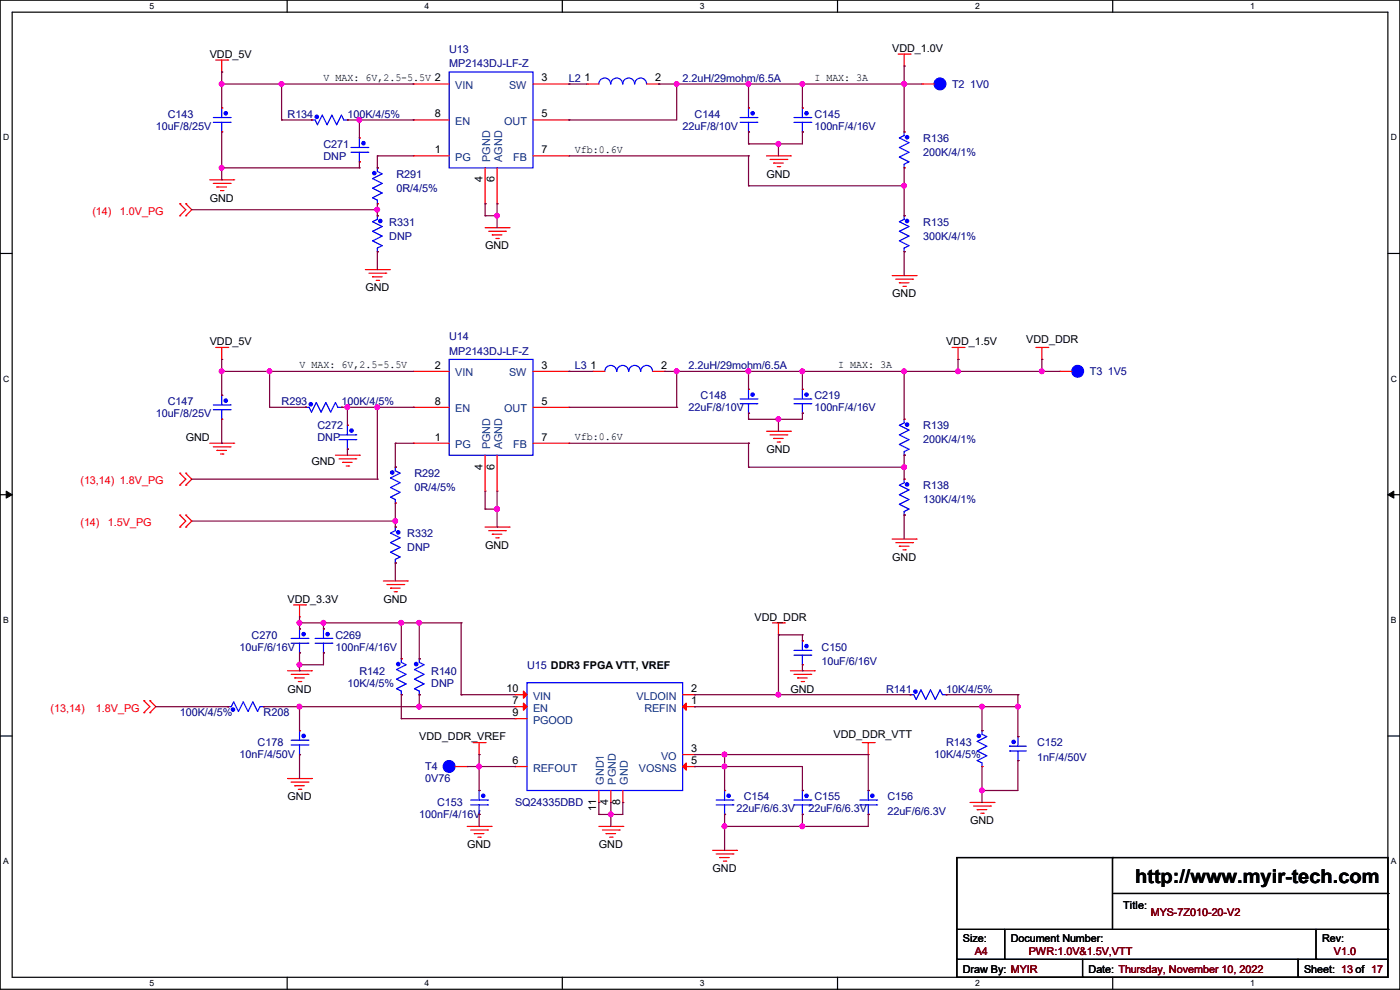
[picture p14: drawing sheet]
<svg xmlns="http://www.w3.org/2000/svg" width="297mm" height="210mm" viewBox="0 0 297 210" stroke-linecap="round" stroke-linejoin="round" font-family="sans-serif">
<defs><g id="words">
<text font-size="4.1" x="240.8" y="187.2">http://www.myir-tech.com</text>
<g font-size="2.3" fill="#000080">
<text x="95.3" y="11.3">U13</text>
<text x="95.3" y="14.3">MP2143DJ-LF-Z</text>
<text x="120.7" y="17.4">L2</text>
<text x="144.8" y="17.4">2.2uH/29mohm/6.5A</text>
<text x="202" y="18.6">T2</text>
<text x="205.8" y="18.6">1V0</text>
<text x="33.1" y="27.5">10uF/8/25V</text>
<text x="35.6" y="25">C143</text>
<text x="61" y="25">R134</text>
<text x="73.7" y="25">100K/4/5%</text>
<text x="144.8" y="27.5">22uF/8/10V</text>
<text x="147.4" y="25">C144</text>
<text x="172.8" y="25">C145</text>
<text x="172.8" y="27.5">100nF/4/16V</text>
<text x="68.6" y="31.3">C271</text>
<text x="68.6" y="33.9">DNP</text>
<text x="195.9" y="30.1">R136</text>
<text x="195.9" y="33.1">200K/4/1%</text>
<text x="84.1" y="37.7">R291</text>
<text x="84.1" y="40.7">0R/4/5%</text>
<text x="82.6" y="47.8">R331</text>
<text x="195.9" y="47.8">R135</text>
<text x="82.6" y="50.9">DNP</text>
<text x="195.9" y="50.9">300K/4/1%</text>
<text x="95.3" y="72.2">U14</text>
<text x="95.3" y="75.3">MP2143DJ-LF-Z</text>
<text x="122" y="78.3">L3</text>
<text x="146.1" y="78.3">2.2uH/29mohm/6.5A</text>
<text x="231.2" y="79.6">T3</text>
<text x="235" y="79.6">1V5</text>
<text x="33.1" y="88.5">10uF/8/25V</text>
<text x="35.6" y="85.9">C147</text>
<text x="59.7" y="85.9">R293</text>
<text x="72.4" y="85.9">100K/4/5%</text>
<text x="146.1" y="87.2">22uF/8/10V</text>
<text x="148.6" y="84.7">C148</text>
<text x="172.8" y="84.7">C219</text>
<text x="172.8" y="87.2">100nF/4/16V</text>
<text x="67.4" y="91">C272</text>
<text x="67.4" y="93.6">DNP</text>
<text x="195.9" y="91">R139</text>
<text x="195.9" y="94.1">200K/4/1%</text>
<text x="87.9" y="101.2">R292</text>
<text x="87.9" y="104.2">0R/4/5%</text>
<text x="195.9" y="103.7">R138</text>
<text x="195.9" y="106.8">130K/4/1%</text>
<text x="86.4" y="113.9">R332</text>
<text x="86.4" y="116.9">DNP</text>
<text x="53.4" y="135.5">C270</text>
<text x="71.2" y="135.5">C269</text>
<text x="50.8" y="138">10uF/6/16V</text>
<text x="71.2" y="138">100nF/4/16V</text>
<text x="76.2" y="143.1">R142</text>
<text x="91.5" y="143.1">R140</text>
<text x="111.8" y="141.8">U15 DDR3 FPGA VTT, VREF</text>
<text x="174.3" y="138">C150</text>
<text x="174.3" y="141.1">10uF/6/16V</text>
<text x="73.7" y="145.6">10K/4/5%</text>
<text x="91.5" y="145.6">DNP</text>
<text x="188" y="146.9">R141</text>
<text x="200.7" y="146.9">10K/4/5%</text>
<text x="38.1" y="152">100K/4/5%</text>
<text x="55.9" y="152">R208</text>
<text x="50.8" y="160.9">10nF/4/50V</text>
<text x="54.7" y="158.3">C178</text>
<text x="198.2" y="160.9">10K/4/5%</text>
<text x="200.7" y="158.3">R143</text>
<text x="220" y="158.3">C152</text>
<text x="220" y="161.4">1nF/4/50V</text>
<text x="90.2" y="163.4">T4</text>
<text x="90.2" y="165.9">0V76</text>
<text x="88.9" y="173.6">100nF/4/16V</text>
<text x="92.8" y="171">C153</text>
<text x="109.3" y="171">SQ24335DBD</text>
<text x="156.3" y="172.3">22uF/6/6.3V</text>
<text x="157.8" y="169.8">C154</text>
<text x="171.5" y="172.3">22uF/6/6.3V</text>
<text x="172.8" y="169.8">C155</text>
<text x="188.3" y="169.8">C156</text>
<text x="188.3" y="172.8">22uF/6/6.3V</text>
</g>
<g font-size="2.3">
<text x="189.3" y="11">VDD_1.0V</text>
<text x="44.5" y="12.3">VDD_5V</text>
<text x="68.6" y="17.1">V MAX: 6V,2.5-5.5V 2</text>
<text x="114.9" y="17.3">3</text>
<text x="124" y="17.3">1</text>
<text x="139" y="17.3">2</text>
<text x="172.8" y="17.1">I MAX: 3A</text>
<text x="92.2" y="24.9">8</text>
<text x="114.9" y="24.9">5</text>
<text x="92.2" y="32.5">1</text>
<text x="114.9" y="32.5">7</text>
<text x="122" y="32.4">Vfb:0.6V</text>
<text x="102.4" y="38.7" transform="rotate(-90 102.4 38.7)">4</text>
<text x="104.9" y="38.7" transform="rotate(-90 104.9 38.7)">6</text>
<text x="162.6" y="37.7">GND</text>
<text x="44.5" y="42.8">GND</text>
<text x="102.9" y="52.9">GND</text>
<text x="77.5" y="61.8">GND</text>
<text x="189.3" y="63.1">GND</text>
<text x="44.5" y="73.2">VDD_5V</text>
<text x="200.7" y="73.2">VDD_1.5V</text>
<text x="217.7" y="72.7">VDD_DDR</text>
<text x="63.5" y="78.1">V MAX: 6V,2.5-5.5V</text>
<text x="92.2" y="78.2">2</text>
<text x="114.9" y="78.2">3</text>
<text x="125.3" y="78.2">1</text>
<text x="140.3" y="78.2">2</text>
<text x="177.8" y="78.1">I MAX: 3A</text>
<text x="92.2" y="85.9">8</text>
<text x="114.9" y="85.9">5</text>
<text x="39.4" y="93.6">GND</text>
<text x="92.2" y="93.5">1</text>
<text x="114.9" y="93.5">7</text>
<text x="122" y="93.3">Vfb:0.6V</text>
<text x="66.1" y="98.6">GND</text>
<text x="102.4" y="99.6" transform="rotate(-90 102.4 99.6)">4</text>
<text x="104.9" y="99.6" transform="rotate(-90 104.9 99.6)">6</text>
<text x="162.6" y="96.1">GND</text>
<text x="102.9" y="116.4">GND</text>
<text x="189.3" y="119">GND</text>
<text x="61" y="127.8">VDD_3.3V</text>
<text x="81.3" y="127.8">GND</text>
<text x="160.1" y="131.7">VDD_DDR</text>
<text x="61" y="146.9">GND</text>
<text x="107.5" y="146.8">10</text>
<text x="108.8" y="149.4">7</text>
<text x="146.6" y="146.8">2</text>
<text x="146.6" y="149.4">1</text>
<text x="167.7" y="146.9">GND</text>
<text x="108.8" y="151.9">9</text>
<text x="88.9" y="157.1">VDD_DDR_VREF</text>
<text x="146.6" y="159.5">3</text>
<text x="176.8" y="156.5">VDD_DDR_VTT</text>
<text x="108.8" y="162.1">6</text>
<text x="146.6" y="162.1">5</text>
<text x="61" y="169.8">GND</text>
<text x="126.5" y="172" transform="rotate(-90 126.5 172)">11</text>
<text x="129" y="170.7" transform="rotate(-90 129 170.7)">4</text>
<text x="131.6" y="170.7" transform="rotate(-90 131.6 170.7)">8</text>
<text x="99.1" y="179.9">GND</text>
<text x="127" y="179.9">GND</text>
<text x="205.8" y="174.8">GND</text>
<text x="151.2" y="185">GND</text>
<text x="238.3" y="192.9">Title:</text>
<text x="204.3" y="199.7">Size:</text>
<text x="214.4" y="199.7">Document Number:</text>
<text x="280.5" y="199.7">Rev:</text>
<text x="204.3" y="206.3">Draw By: MYIR</text>
<text x="230.9" y="206.3">Date: Thursday, November 10, 2022</text>
<text x="276.6" y="206.3">Sheet: 13 of 17</text>
</g>
<g font-size="2.3" fill="#004080">
<text x="96.6" y="18.9">VIN</text>
<text x="108" y="18.9">SW</text>
<text x="96.6" y="26.5">EN</text>
<text x="107" y="26.5">OUT</text>
<text x="96.6" y="34.1">PG</text>
<text x="104" y="34.3" transform="rotate(-90 104 34.3)">PGND</text>
<text x="106.5" y="34.3" transform="rotate(-90 106.5 34.3)">AGND</text>
<text x="108.9" y="34.1">FB</text>
<text x="96.6" y="79.8">VIN</text>
<text x="108" y="79.8">SW</text>
<text x="96.6" y="87.5">EN</text>
<text x="107" y="87.5">OUT</text>
<text x="96.6" y="95.1">PG</text>
<text x="104" y="95.3" transform="rotate(-90 104 95.3)">PGND</text>
<text x="106.5" y="95.3" transform="rotate(-90 106.5 95.3)">AGND</text>
<text x="108.9" y="95.1">FB</text>
<text x="113.1" y="148.4">VIN</text>
<text x="135" y="148.4">VLDOIN</text>
<text x="113.1" y="151">EN</text>
<text x="113.1" y="153.5">PGOOD</text>
<text x="136.7" y="151">REFIN</text>
<text x="140.3" y="161.1">VO</text>
<text x="113.1" y="163.7">REFOUT</text>
<text x="128.1" y="166.4" transform="rotate(-90 128.1 166.4)">GND1</text>
<text x="130.6" y="166.4" transform="rotate(-90 130.6 166.4)">PGND</text>
<text x="133.2" y="166.4" transform="rotate(-90 133.2 166.4)">GND</text>
<text x="135.6" y="163.7">VOSNS</text>
</g>
<g font-size="2.3" fill="#f00">
<text x="19.6" y="45.6">(14)</text>
<text x="25.4" y="45.6">1.0V_PG</text>
<text x="17.1" y="102.7">(13,14) 1.8V_PG</text>
<text x="17.1" y="111.6">(14)</text>
<text x="22.9" y="111.6">1.5V_PG</text>
<text x="10.7" y="151">(13,14)</text>
<text x="20.4" y="151">1.8V_PG</text>
</g>
<g font-size="2.3" fill="#800000">
<text x="244.1" y="194.4">MYS-7Z010-20-V2</text>
<text x="206.8" y="202.5">A4</text>
<text x="218.2" y="202.5">PWR:1.0V&amp;1.5V,VTT</text>
<text x="283" y="202.5">V1.0</text>
</g>
<g font-size="1.8">
<text x="31.7" y="1.9">5</text>
<text x="90.1" y="1.9">4</text>
<text x="148.5" y="1.9">3</text>
<text x="206.8" y="1.9">2</text>
<text x="265.2" y="1.9">1</text>
<text x=".7" y="29.8">D</text>
<text x="295.1" y="29.8">D</text>
<text x=".7" y="80.9">C</text>
<text x="295.1" y="80.9">C</text>
<text x=".7" y="132.1">B</text>
<text x="295.1" y="132.1">B</text>
<text x=".7" y="183.3">A</text>
<text x="295.1" y="183.3">A</text>
<text x="31.7" y="209.2">5</text>
<text x="90.1" y="209.2">4</text>
<text x="148.5" y="209.2">3</text>
<text x="206.8" y="209.2">2</text>
<text x="265.2" y="209.2">1</text>
</g>
</g></defs>
<g fill="none" stroke="#000" stroke-width=".25">
<path d="M0 0h297v209.8h-297zM2.6 2.6h291.8v204.7h-291.8zM60.9 0v2.6M119.3 0v2.6M177.7 0v2.6M236.1 0v2.6M0 53.8h2.6M294.4 53.8h2.6M0 104.9h2.6M294.4 104.9h2.6M0 156.1h2.6M294.4 156.1h2.6"/>
<path d="M203 181.9h91.4v25.4h-91.4zM203 197.1h91.4M213.1 197.1v6.4M236 181.9h.1M236 181.9v15.2M236 189.5h58.4M279.2 197.1v6.4M294.4 197.1h.1M294.4 189.5h.1M60.9 207.3v2.5M119.3 207.3v2.5M177.7 207.3v2.5"/>
<path d="M203 203.5h.1M203 203.5h91.4M213.1 203.5h.1M229.7 207.3h.1M229.7 203.5v3.8M236.1 207.3v2.5M275.4 207.3h.1M275.4 203.5v3.8M279.2 203.5h.1"/>
</g>
<path d="M1.3 104.2l1.3 .7-1.3 .8zM294.4 104.9l1.3-.7v1.5z" fill="#000"/>
<path d="M1.3 104.2l1.3 .7-1.3 .8zM294.4 104.9l1.3-.7v1.5z" fill="none" stroke="#000" stroke-width=".21"/>
<g fill="none" stroke="#f00" stroke-width=".25">
<path d="M45.8 12.7h2.5M47 15.3h.1M47 12.7v2.6M48.3 12.7h.1M190.5 11.5h2.6M191.8 14h.1M191.8 11.5v2.5M193.1 11.5h.1M44.5 38.1h5.1M45.3 38.9h3.5M46 39.7h.1M46 39.7h2"/>
<path d="M48.8 38.9h.1M49.6 38.1h.1M162.6 33.1h5.1M163.4 33.8h3.5M164.1 34.6h.1M164.1 34.6h2.1M164.9 35.3h.5M165.4 35.3h.1M166.9 33.8h.1M167.7 33.1h.1M38.1 45.8h.1M38.1 43.2h.1"/>
<path d="M38.1 43.2l1.3 1.3-1.3 1.3M39.4 43.2h.1M39.4 45.8h.1M39.4 43.2l1.3 1.3-1.3 1.3M46.8 40.4h.5M47.3 40.4h.1M77.5 57.2h5.1M78.3 58h3.5M79 58.7h.1M79 58.7h2.1M79.8 59.5h.5M80.3 59.5h.1"/>
<path d="M81.8 58h.1M82.6 57.2h.1M102.9 48.3h5.1M103.7 49.1h3.5M104.4 49.8h.1M104.4 49.8h2.1M105.2 50.6h.5M105.7 50.6h.1M107.2 49.1h.1M108 48.3h.1M189.3 58.5h5.1M190 59.2h3.6"/>
<path d="M190.8 60h.1M190.8 60h2M193.6 59.2h.1M194.4 58.5h.1M45.8 73.7h2.5M47 76.2h.1M47 73.7v2.5M48.3 73.7h.1M191.6 60.7h.5M192.1 60.7h.1M202 73.7h2.5M203.2 76.2h.1"/>
<path d="M203.2 73.7v2.5M204.5 73.7h.1M219.8 73.7h2.5M221 76.2h.1M221 73.7v2.5M222.3 73.7h.1M44.5 94h5.1M45.3 94.8h3.5M46 95.5h.1M46 95.5h2M46.8 96.3h.5M47.3 96.3h.1"/>
<path d="M48.8 94.8h.1M49.6 94h.1M71.2 96.6h5M71.9 97.3h3.6M72.7 98.1h.1M72.7 98.1h2M73.4 98.8h.6M74 98.8h.1M75.5 97.3h.1M76.2 96.6h.1M162.6 91.5h5.1M163.4 92.2h3.5"/>
<path d="M164.1 93h.1M164.1 93h2.1M164.9 93.8h.5M165.4 93.8h.1M166.9 92.2h.1M167.7 91.5h.1M38.1 102.9h.1M38.1 100.4h.1M38.1 111.8h.1M38.1 109.3h.1M38.1 100.4l1.3 1.2-1.3 1.3M38.1 109.3l1.3 1.2-1.3 1.3"/>
<path d="M39.4 100.4h.1M39.4 102.9h.1M39.4 109.3h.1M39.4 111.8h.1M39.4 100.4l1.3 1.2-1.3 1.3M39.4 109.3l1.3 1.2-1.3 1.3M102.9 111.8h5.1M103.7 112.6h3.5M104.4 113.3h.1M104.4 113.3h2.1M105.2 114.1h.5M105.7 114.1h.1"/>
<path d="M107.2 112.6h.1M108 111.8h.1M189.3 114.3h5.1M190 115.1h3.6M190.8 115.9h.1M190.8 115.9h2M191.6 116.6h.5M192.1 116.6h.1M193.6 115.1h.1M194.4 114.3h.1M62.3 128.3h2.5M63.5 130.9h.1"/>
<path d="M63.5 128.3v2.6M64.8 128.3h.1M81.3 123.2h5.1M82.1 124h3.5M82.8 124.8h.1M82.8 124.8h2.1M83.6 125.5h.5M84.1 125.5h.1M85.6 124h.1M86.4 123.2h.1M163.9 132.1h2.5M165.1 134.7h.1"/>
<path d="M165.1 132.1v2.6M166.4 132.1h.1M30.5 151.2h.1M30.5 148.6h.1M30.5 148.6l1.3 1.3-1.3 1.3M31.8 148.6h.1M31.8 151.2h.1M31.8 148.6l1.3 1.3-1.3 1.3M61 142.3h5.1M61.8 143h3.5M62.5 143.8h.1M62.5 143.8h2.1"/>
<path d="M63.3 144.6h.5M63.8 144.6h.1M65.3 143h.1M66.1 142.3h.1M100.4 157.5h2.5M101.6 157.5v2.6M102.9 157.5h.1M167.7 142.3h5.1M168.4 143h3.6M169.2 143.8h.1M169.2 143.8h2M170 144.6h.5"/>
<path d="M170.5 144.6h.1M172 143h.1M172.8 142.3h.1M182.9 157.5h2.6M184.2 157.5v2.6M185.5 157.5h.1M61 165.1h5.1M61.8 165.9h3.5M62.5 166.7h.1M62.5 166.7h2.1M63.3 167.4h.5M63.8 167.4h.1"/>
<path d="M65.3 165.9h.1M66.1 165.1h.1M99.1 175.3h5.1M99.9 176.1h3.5M100.6 176.8h.1M100.6 176.8h2.1M101.4 177.6h.5M101.6 160.1h.1M101.9 177.6h.1M103.4 176.1h.1M104.2 175.3h.1M127 175.3h5.1"/>
<path d="M127.8 176.1h3.6M128.6 176.8h.1M128.6 176.8h2M129.3 177.6h.5M129.8 177.6h.1M131.4 176.1h.1M132.1 175.3h.1M184.2 160.1h.1M205.8 170.2h5.1M206.5 171h3.6M207.3 171.7h.1M207.3 171.7h2"/>
<path d="M208.1 172.5h.5M208.6 172.5h.1M210.1 171h.1M210.9 170.2h.1M151.2 180.4h5.1M151.9 181.1h3.6M152.7 181.9h.1M152.7 181.9h2M153.5 182.7h.5M154 182.7h.1M155.5 181.1h.1M156.3 180.4h.1"/>
</g>
<path d="M88.9 139.7h.1M88.9 139.7v.8l1.1 .5-2.1 1 2.1 1-2.1 1.1 2.1 1-2.1 1 1 .5v.8M88.9 147.4h.1" fill="none" stroke="#00f" stroke-width=".25"/>
<circle cx="88.3" cy="140.9" r=".36" fill="#00f"/>
<g fill="none" stroke="#00f" stroke-width=".25">
<path d="M74.5 32.3h3.5M74.5 31.3h3.5M76.2 29.3h.1M76.2 34.3h.1M76.2 29.3v2M76.2 32.3v2M78 32.3h.1M78 31.3h.1"/>
<circle cx="88.3" cy="140.9" r=".36"/>
</g>
<path d="M88.9 139.7h.1M88.9 147.4h.1" fill="none" stroke="#f00" stroke-width=".25"/>
<circle cx="77.1" cy="30.4" r=".36" fill="#00f"/>
<g fill="none" stroke="#00f" stroke-width=".25">
<path d="M214.2 159.3h.1M214.2 158.3h.1M214.2 159.3h3.5M214.2 158.3h3.5M215.9 156.3h.1M215.9 156.3v2M215.9 159.3v2M215.9 161.3h.1"/>
<circle cx="77.1" cy="30.4" r=".36"/>
</g>
<path d="M76.2 29.3h.1M76.2 34.3h.1" fill="none" stroke="#f00" stroke-width=".25"/>
<circle cx="215" cy="157.4" r=".36" fill="#00f"/>
<g fill="none" stroke="#00f" stroke-width=".25">
<path d="M45.3 86.9h3.5M45.3 85.9h3.5M47 83.9h.1M47 88.9h.1M47 83.9v2M47 86.9v2M48.8 86.9h.1M48.8 85.9h.1"/>
<circle cx="215" cy="157.4" r=".36"/>
</g>
<path d="M215.9 156.3h.1M215.9 161.3h.1" fill="none" stroke="#f00" stroke-width=".25"/>
<circle cx="47.9" cy="85" r=".36" fill="#00f"/>
<g fill="none" stroke="#00f" stroke-width=".25">
<path d="M208.3 155h.1M208.3 155v.7l1 .6-2 1 2 1-2 1 2 1-2 1 1 .5v.8M208.3 162.6h.1"/>
<circle cx="47.9" cy="85" r=".36"/>
</g>
<path d="M47 83.9h.1M47 88.9h.1" fill="none" stroke="#f00" stroke-width=".25"/>
<circle cx="207.7" cy="156.1" r=".36" fill="#00f"/>
<g fill="none" stroke="#00f" stroke-width=".25">
<path d="M48.3 149.9h.1M48.3 149.9h.8l.5-1 1 2 1-2 1 2 1-2 1.1 2 .5-1h.7M55.9 149.9h.1"/>
<circle cx="207.7" cy="156.1" r=".36"/>
</g>
<path d="M208.3 155h.1M208.3 162.6h.1" fill="none" stroke="#f00" stroke-width=".25"/>
<circle cx="49.4" cy="150.5" r=".36" fill="#00f"/>
<g fill="none" stroke="#00f" stroke-width=".25">
<path d="M95.3 76.2h17.8v20.4h-17.8zM71.9 93.3h3.6M71.9 92.2h3.6M73.7 90.2h.1M73.7 95.3h.1M73.7 90.2v2M73.7 93.3v2M75.5 93.3h.1M75.5 92.2h.1"/>
<circle cx="49.4" cy="150.5" r=".36"/>
</g>
<g fill="none" stroke="#f00" stroke-width=".25">
<path d="M87.7 78.8h.1M87.7 78.8h7.6M113.1 78.8h7.6M120.7 78.8h.1M87.7 94h.1M87.7 86.4h.1M87.7 94h7.6M87.7 86.4h7.6M102.9 96.6v7.6M105.5 96.6v7.6M113.1 94h7.6M113.1 86.4h7.6"/>
<path d="M120.7 86.4h.1M120.7 94h.1M102.9 104.2h.1M105.5 104.2h.1M48.3 149.9h.1M55.9 149.9h.1"/>
</g>
<circle cx="74.6" cy="91.3" r=".36" fill="#00f"/>
<g fill="none" stroke="#00f" stroke-width=".25">
<path d="M191.8 96.6h.1M191.8 88.9h.1M191.8 88.9v.8l-1 .5 2 1-2 1 2 1.1-2 1 2 1-1 .5v.8"/>
<circle cx="74.6" cy="91.3" r=".36"/>
</g>
<path d="M73.7 90.2h.1M73.7 95.3h.1" fill="none" stroke="#f00" stroke-width=".25"/>
<circle cx="192.4" cy="90.1" r=".36" fill="#00f"/>
<g fill="none" stroke="#00f" stroke-width=".25">
<path d="M127 17.8a1.25 1.25 0 0 1 1.3-1.2 1.25 1.25 0 0 1 1.2 1.2 1.27 1.27 0 0 1 1.3-1.2 1.27 1.27 0 0 1 1.3 1.2M132.1 17.8a1.25 1.25 0 0 1 1.3-1.2 1.25 1.25 0 0 1 1.2 1.2M134.7 17.8a1.25 1.25 0 0 1 1.2-1.2 1.25 1.25 0 0 1 1.3 1.2M85.1 139.7h.1M85.1 139.7v.8l1 .5-2 1 2 1-2 1.1 2 1-2 1 1 .5v.8M85.1 147.4h.1"/>
<circle cx="192.4" cy="90.1" r=".36"/>
</g>
<path d="M124.5 17.8h.1M124.5 17.8h2.5M137.2 17.8h2.5M139.7 17.8h.1M191.8 88.9h.1M191.8 96.6h.1" fill="none" stroke="#f00" stroke-width=".25"/>
<circle cx="84.5" cy="140.9" r=".36" fill="#00f"/>
<g fill="none" stroke="#00f" stroke-width=".25">
<path d="M191.8 109.3h.1M191.8 101.6h.1M191.8 101.6v.8l-1 .5 2 1-2 1 2 1.1-2 1 2 1-1 .5v.8"/>
<circle cx="84.5" cy="140.9" r=".36"/>
</g>
<path d="M85.1 139.7h.1M85.1 147.4h.1" fill="none" stroke="#f00" stroke-width=".25"/>
<circle cx="192.4" cy="102.8" r=".36" fill="#00f"/>
<g fill="none" stroke="#00f" stroke-width=".25">
<path d="M66.1 25.4h.1M66.1 25.4h.7l.6 1.1 1-2.1 1 2.1 1-2.1 1 2.1 1-2.1 .5 1h.8M73.7 25.4h.1"/>
<circle cx="192.4" cy="102.8" r=".36"/>
</g>
<path d="M191.8 101.6h.1M191.8 109.3h.1" fill="none" stroke="#f00" stroke-width=".25"/>
<circle cx="67.2" cy="24.8" r=".36" fill="#00f"/>
<g fill="none" stroke="#00f" stroke-width=".25">
<path d="M157 85.6h3.6M157 84.6h3.6M158.8 82.6h.1M158.8 87.7h.1M158.8 82.6v2M158.8 85.6v2.1M160.6 85.6h.1M160.6 84.6h.1"/>
<circle cx="67.2" cy="24.8" r=".36"/>
</g>
<path d="M66.1 25.4h.1M73.7 25.4h.1" fill="none" stroke="#f00" stroke-width=".25"/>
<circle cx="159.7" cy="83.7" r=".36" fill="#00f"/>
<circle cx="159.7" cy="83.7" r=".36" fill="none" stroke="#00f" stroke-width=".25"/>
<path d="M158.8 82.6h.1M158.8 87.7h.1" fill="none" stroke="#f00" stroke-width=".25"/>
<circle cx="199.4" cy="17.8" r="1.25" fill="#00f"/>
<g fill="none" stroke="#00f" stroke-width=".25">
<path d="M83.9 119.4h.1M83.9 111.8h.1M83.9 111.8v.8l-1.1 .5 2.1 1-2.1 1 2.1 1-2.1 1 2.1 1.1-1 .5v.7"/>
<circle cx="199.4" cy="17.8" r="1.25"/>
</g>
<path d="M195.6 17.8h.1M195.6 17.8h2.6" fill="none" stroke="#f00" stroke-width=".25"/>
<circle cx="84.5" cy="112.9" r=".36" fill="#00f"/>
<g fill="none" stroke="#00f" stroke-width=".25">
<path d="M168.4 85.6h3.6M168.4 84.6h3.6M170.2 82.6h.1M170.2 87.7h.1M170.2 82.6v2M170.2 85.6v2.1M172 85.6h.1M172 84.6h.1"/>
<circle cx="84.5" cy="112.9" r=".36"/>
</g>
<path d="M83.9 111.8h.1M83.9 119.4h.1" fill="none" stroke="#f00" stroke-width=".25"/>
<circle cx="171.1" cy="83.7" r=".36" fill="#00f"/>
<g fill="none" stroke="#00f" stroke-width=".25">
<path d="M45.3 26h3.5M45.3 24.9h3.5M47 22.9h.1M47 28h.1M47 22.9v2M47 26v2M48.8 26h.1M48.8 24.9h.1"/>
<circle cx="171.1" cy="83.7" r=".36"/>
</g>
<path d="M170.2 82.6h.1M170.2 87.7h.1" fill="none" stroke="#f00" stroke-width=".25"/>
<circle cx="47.9" cy="24" r=".36" fill="#00f"/>
<g fill="none" stroke="#00f" stroke-width=".25">
<path d="M61.8 158h3.5M61.8 157h3.5M63.5 155h.1M63.5 155v2M63.5 158v2.1M65.3 158h.1M65.3 157h.1M63.5 160.1h.1"/>
<circle cx="47.9" cy="24" r=".36"/>
</g>
<path d="M47 22.9h.1M47 28h.1" fill="none" stroke="#f00" stroke-width=".25"/>
<circle cx="64.4" cy="156.1" r=".36" fill="#00f"/>
<g fill="none" stroke="#00f" stroke-width=".25">
<path d="M83.9 99.1h.1M83.9 99.1v.8l1 .5-2.1 1 2.1 1-2.1 1 2.1 1-2.1 1.1 1.1 .5v.7M83.9 106.7h.1"/>
<circle cx="64.4" cy="156.1" r=".36"/>
</g>
<path d="M63.5 155h.1M63.5 160.1h.1" fill="none" stroke="#f00" stroke-width=".25"/>
<circle cx="83.2" cy="100.2" r=".36" fill="#00f"/>
<g fill="none" stroke="#00f" stroke-width=".25">
<path d="M193.1 147.4h.1M193.1 147.4h.7l.6 1 1-2.1 1 2.1 1-2.1 1 2.1 1-2.1 .5 1.1h.8M200.7 147.4h.1"/>
<circle cx="83.2" cy="100.2" r=".36"/>
</g>
<path d="M83.9 99.1h.1M83.9 106.7h.1" fill="none" stroke="#f00" stroke-width=".25"/>
<circle cx="194.2" cy="146.7" r=".36" fill="#00f"/>
<g fill="none" stroke="#00f" stroke-width=".25">
<path d="M64.8 86.4h.1M64.8 86.4h.8l.5 1 1-2 1 2 1-2 1 2 1.1-2 .5 1h.7M72.4 86.4h.1"/>
<circle cx="194.2" cy="146.7" r=".36"/>
</g>
<path d="M193.1 147.4h.1M200.7 147.4h.1" fill="none" stroke="#f00" stroke-width=".25"/>
<circle cx="65.9" cy="85.7" r=".36" fill="#00f"/>
<circle cx="65.9" cy="85.7" r=".36" fill="none" stroke="#00f" stroke-width=".25"/>
<path d="M64.8 86.4h.1M72.4 86.4h.1" fill="none" stroke="#f00" stroke-width=".25"/>
<circle cx="95.3" cy="162.6" r="1.25" fill="#00f"/>
<g fill="none" stroke="#00f" stroke-width=".25">
<path d="M191.8 35.6h.1M191.8 28h.1M191.8 28v.7l-1 .6 2 1-2 1 2 1-2 1 2 1-1 .5v.8"/>
<circle cx="95.3" cy="162.6" r="1.25"/>
</g>
<path d="M96.6 162.6h2.5M99.1 162.6h.1" fill="none" stroke="#f00" stroke-width=".25"/>
<circle cx="192.4" cy="29.1" r=".36" fill="#00f"/>
<g fill="none" stroke="#00f" stroke-width=".25">
<path d="M182.4 170.7h3.6M182.4 169.7h3.6M184.2 167.7h.1M184.2 172.8h.1M184.2 167.7v2M184.2 170.7v2.1M186 170.7h.1M186 169.7h.1"/>
<circle cx="192.4" cy="29.1" r=".36"/>
</g>
<path d="M191.8 28h.1M191.8 35.6h.1" fill="none" stroke="#f00" stroke-width=".25"/>
<circle cx="185.1" cy="168.8" r=".36" fill="#00f"/>
<g fill="none" stroke="#00f" stroke-width=".25">
<path d="M80.1 53.4h.1M80.1 45.8h.1M80.1 45.8v.7l-1.1 .5 2.1 1-2.1 1.1 2.1 1-2.1 1 2.1 1-1 .5v.8"/>
<circle cx="185.1" cy="168.8" r=".36"/>
</g>
<path d="M184.2 167.7h.1M184.2 172.8h.1" fill="none" stroke="#f00" stroke-width=".25"/>
<circle cx="80.7" cy="46.9" r=".36" fill="#00f"/>
<g fill="none" stroke="#00f" stroke-width=".25">
<path d="M99.9 170.7h3.5M99.9 169.7h3.5M101.6 167.7h.1M101.6 172.8h.1M101.6 167.7v2M101.6 170.7v2.1M103.4 170.7h.1M103.4 169.7h.1"/>
<circle cx="80.7" cy="46.9" r=".36"/>
</g>
<path d="M80.1 45.8h.1M80.1 53.4h.1" fill="none" stroke="#f00" stroke-width=".25"/>
<circle cx="102.5" cy="168.8" r=".36" fill="#00f"/>
<g fill="none" stroke="#00f" stroke-width=".25">
<path d="M191.8 53.4h.1M191.8 45.8h.1M191.8 45.8v.7l-1 .5 2 1-2 1.1 2 1-2 1 2 1-1 .5v.8"/>
<circle cx="102.5" cy="168.8" r=".36"/>
</g>
<path d="M101.6 167.7h.1M101.6 172.8h.1" fill="none" stroke="#f00" stroke-width=".25"/>
<circle cx="192.4" cy="46.9" r=".36" fill="#00f"/>
<circle cx="192.4" cy="46.9" r=".36" fill="none" stroke="#00f" stroke-width=".25"/>
<path d="M191.8 45.8h.1M191.8 53.4h.1" fill="none" stroke="#f00" stroke-width=".25"/>
<circle cx="228.6" cy="78.8" r="1.25" fill="#00f"/>
<g fill="none" stroke="#00f" stroke-width=".25">
<path d="M168.4 170.7h3.6M168.4 169.7h3.6M170.2 167.7h.1M170.2 172.8h.1M170.2 167.7v2M170.2 170.7v2.1M172 170.7h.1M172 169.7h.1"/>
<circle cx="228.6" cy="78.8" r="1.25"/>
</g>
<path d="M224.8 78.8h.1M224.8 78.8h2.6" fill="none" stroke="#f00" stroke-width=".25"/>
<circle cx="171.1" cy="168.8" r=".36" fill="#00f"/>
<g fill="none" stroke="#00f" stroke-width=".25">
<path d="M66.8 136.4h3.6M66.8 135.4h3.6M68.6 133.4h.1M68.6 138.5h.1M68.6 133.4v2M68.6 136.4v2.1M70.4 136.4h.1M70.4 135.4h.1"/>
<circle cx="171.1" cy="168.8" r=".36"/>
</g>
<path d="M170.2 167.7h.1M170.2 172.8h.1" fill="none" stroke="#f00" stroke-width=".25"/>
<circle cx="69.5" cy="134.5" r=".36" fill="#00f"/>
<g fill="none" stroke="#00f" stroke-width=".25">
<path d="M168.4 26h3.6M168.4 24.9h3.6M170.2 22.9h.1M170.2 28h.1M170.2 22.9v2M170.2 26v2M172 26h.1M172 24.9h.1"/>
<circle cx="69.5" cy="134.5" r=".36"/>
</g>
<path d="M68.6 133.4h.1M68.6 138.5h.1" fill="none" stroke="#f00" stroke-width=".25"/>
<circle cx="171.1" cy="24" r=".36" fill="#00f"/>
<g fill="none" stroke="#00f" stroke-width=".25">
<path d="M80.1 35.6h.1M80.1 35.6v.8l1 .5-2.1 1 2.1 1-2.1 1 2.1 1-2.1 1.1 1.1 .5v.7M80.1 43.2h.1"/>
<circle cx="171.1" cy="24" r=".36"/>
</g>
<path d="M170.2 22.9h.1M170.2 28h.1" fill="none" stroke="#f00" stroke-width=".25"/>
<circle cx="79.4" cy="36.7" r=".36" fill="#00f"/>
<g fill="none" stroke="#00f" stroke-width=".25">
<path d="M61.8 136.4h3.5M61.8 135.4h3.5M63.5 133.4h.1M63.5 138.5h.1M63.5 133.4v2M63.5 136.4v2.1M65.3 136.4h.1M65.3 135.4h.1"/>
<circle cx="79.4" cy="36.7" r=".36"/>
</g>
<path d="M80.1 35.6h.1M80.1 43.2h.1" fill="none" stroke="#f00" stroke-width=".25"/>
<circle cx="64.4" cy="134.5" r=".36" fill="#00f"/>
<g fill="none" stroke="#00f" stroke-width=".25">
<path d="M157 26h3.6M157 24.9h3.6M158.8 22.9h.1M158.8 28h.1M158.8 22.9v2M158.8 26v2M160.6 26h.1M160.6 24.9h.1"/>
<circle cx="64.4" cy="134.5" r=".36"/>
</g>
<path d="M63.5 133.4h.1M63.5 138.5h.1" fill="none" stroke="#f00" stroke-width=".25"/>
<circle cx="159.7" cy="24" r=".36" fill="#00f"/>
<g fill="none" stroke="#00f" stroke-width=".25">
<path d="M95.3 15.3h17.8v20.3h-17.8zM128.3 78.8a1.25 1.25 0 0 1 1.3-1.3 1.25 1.25 0 0 1 1.2 1.3M130.9 78.8a1.25 1.25 0 0 1 1.2-1.3 1.25 1.25 0 0 1 1.2 1.3M133.4 78.8a1.25 1.25 0 0 1 1.2-1.3 1.25 1.25 0 0 1 1.3 1.3M135.9 78.8a1.25 1.25 0 0 1 1.3-1.3 1.25 1.25 0 0 1 1.2 1.3M168.4 139h3.6M168.4 138h3.6M170.2 135.9h.1M170.2 135.9v2.1M170.2 139v2M172 139h.1M172 138h.1"/>
<path d="M170.2 141h.1"/>
<circle cx="159.7" cy="24" r=".36"/>
</g>
<g fill="none" stroke="#f00" stroke-width=".25">
<path d="M87.7 17.8h.1M87.7 17.8h7.6M113.1 17.8h7.6M120.7 17.8h.1M87.7 33.1h.1M87.7 25.4h.1M87.7 33.1h7.6M87.7 25.4h7.6M102.9 35.6v7.6M105.5 35.6v7.6M113.1 33.1h7.6M113.1 25.4h7.6"/>
<path d="M120.7 25.4h.1M120.7 33.1h.1M158.8 22.9h.1M158.8 28h.1M102.9 43.2h.1M105.5 43.2h.1M125.8 78.8h.1M125.8 78.8h2.5M138.5 78.8h2.5M141 78.8h.1"/>
</g>
<circle cx="171.1" cy="137.1" r=".36" fill="#00f"/>
<g fill="none" stroke="#00f" stroke-width=".25">
<path d="M111.8 144.8h33v22.9h-33z"/>
<circle cx="171.1" cy="137.1" r=".36"/>
</g>
<path d="M170.2 135.9h.1M170.2 141h.1" fill="none" stroke="#f00" stroke-width=".25"/>
<path d="M111 146.6l.8 .8-.8 .7z" fill="#f00"/>
<path d="M109.3 147.4h.1M109.3 147.4h2.5M111 146.6l.8 .8-.8 .7z" fill="none" stroke="#f00" stroke-width=".25"/>
<path d="M111 149.1l.8 .8-.8 .8z" fill="#f00"/>
<g fill="none" stroke="#f00" stroke-width=".25">
<path d="M109.3 149.9h.1M109.3 152.4h.1M109.3 149.9h2.5M109.3 152.4h2.5M111 149.1l.8 .8-.8 .8zM144.8 147.4h2.6M147.4 147.4h.1M109.3 162.6h.1M109.3 162.6h2.5M129.6 170.2h.1M129.6 167.7v2.5M132.1 170.2h.1"/>
<path d="M132.1 167.7v2.5"/>
</g>
<path d="M144.8 149.9l.8-.8v1.6z" fill="#f00"/>
<path d="M144.8 149.9l.8-.8v1.6zM144.8 149.9h2.6M147.4 149.9h.1M144.8 160.1h2.6M147.4 160.1h.1" fill="none" stroke="#f00" stroke-width=".25"/>
<path d="M144.8 162.6l.8-.8v1.6z" fill="#f00"/>
<path d="M127 170.2h.1M127 167.7v2.5M144.8 162.6l.8-.8v1.6zM144.8 162.6h2.6M147.4 162.6h.1" fill="none" stroke="#f00" stroke-width=".25"/>
<path d="M151.9 170.7h3.6M151.9 169.7h3.6M153.7 167.7h.1M153.7 172.8h.1M153.7 167.7v2M153.7 170.7v2.1M155.5 170.7h.1M155.5 169.7h.1" fill="none" stroke="#00f" stroke-width=".25"/>
<circle cx="154.6" cy="168.8" r=".36" fill="#00f"/>
<circle cx="154.6" cy="168.8" r=".36" fill="none" stroke="#00f" stroke-width=".25"/>
<path d="M153.7 167.7h.1M153.7 172.8h.1" fill="none" stroke="#f00" stroke-width=".25"/>
<path d="M47 17.8h.1M47 17.8v5.1M47 17.8h12.7M59.7 17.8h.1M170.2 17.8h.1M170.2 17.8v5.1M191.8 14h.1M191.8 14v3.8M170.2 28h.1M170.2 28v2.5" fill="none" stroke="#800040" stroke-width=".25"/>
<circle cx="47" cy="17.8" r=".49" fill="#f0f"/>
<circle cx="47" cy="17.8" r=".49" fill="none" stroke="#f0f" stroke-width=".25"/>
<path d="M47 35.6h.1M47 28v7.6" fill="none" stroke="#800040" stroke-width=".25"/>
<circle cx="47" cy="35.6" r=".49" fill="#f0f"/>
<circle cx="47" cy="35.6" r=".49" fill="none" stroke="#f0f" stroke-width=".25"/>
<path d="M47 15.3h.1M47 15.3v2.5M63.5 149.9h25.4M88.9 149.9h.1" fill="none" stroke="#800040" stroke-width=".25"/>
<circle cx="63.5" cy="149.9" r=".49" fill="#f0f"/>
<circle cx="63.5" cy="149.9" r=".49" fill="none" stroke="#f0f" stroke-width=".25"/>
<circle cx="88.9" cy="149.9" r=".49" fill="#f0f"/>
<circle cx="88.9" cy="149.9" r=".49" fill="none" stroke="#f0f" stroke-width=".25"/>
<path d="M200.7 147.4h15.2M215.9 147.4h.1M215.9 147.4v2.5M101.6 160.1h.1M101.6 160.1v2.5M153.7 160.1h.1M153.7 160.1h30.5M215.9 161.3h.1M215.9 161.3v6.4" fill="none" stroke="#800040" stroke-width=".25"/>
<circle cx="215.9" cy="149.9" r=".49" fill="#f0f"/>
<circle cx="215.9" cy="149.9" r=".49" fill="none" stroke="#f0f" stroke-width=".25"/>
<path d="M63.5 132.1h.1M63.5 130.9v1.2" fill="none" stroke="#800040" stroke-width=".25"/>
<circle cx="63.5" cy="132.1" r=".49" fill="#f0f"/>
<circle cx="63.5" cy="132.1" r=".49" fill="none" stroke="#f0f" stroke-width=".25"/>
<path d="M101.6 172.8h.1M101.6 167.7h.1M101.6 172.8v2.5M109.3 162.6h.1M109.3 162.6h-7.7v5.1" fill="none" stroke="#800040" stroke-width=".25"/>
<circle cx="101.6" cy="162.6" r=".49" fill="#f0f"/>
<circle cx="101.6" cy="162.6" r=".49" fill="none" stroke="#f0f" stroke-width=".25"/>
<path d="M147.4 147.4h.1M147.4 147.4h17.7" fill="none" stroke="#800040" stroke-width=".25"/>
<circle cx="165.1" cy="147.3" r=".49" fill="#f0f"/>
<circle cx="165.1" cy="147.3" r=".49" fill="none" stroke="#f0f" stroke-width=".25"/>
<path d="M129.6 172.8h.1M129.6 170.2h.1M129.6 170.2v5.1M132.1 170.2h.1M132.1 170.2v2.6" fill="none" stroke="#800040" stroke-width=".25"/>
<circle cx="129.6" cy="172.7" r=".49" fill="#f0f"/>
<circle cx="129.6" cy="172.7" r=".49" fill="none" stroke="#f0f" stroke-width=".25"/>
<path d="M129.6 172.8h.1M129.6 172.8h2.5M147.4 160.1h.1M147.4 160.1h6.3M153.7 160.1h.1M153.7 160.1v2.5" fill="none" stroke="#800040" stroke-width=".25"/>
<circle cx="153.7" cy="160" r=".49" fill="#f0f"/>
<circle cx="153.7" cy="160" r=".49" fill="none" stroke="#f0f" stroke-width=".25"/>
<path d="M147.4 162.6h.1M147.4 162.6h6.3" fill="none" stroke="#800040" stroke-width=".25"/>
<circle cx="153.7" cy="162.6" r=".49" fill="#f0f"/>
<circle cx="153.7" cy="162.6" r=".49" fill="none" stroke="#f0f" stroke-width=".25"/>
<g fill="none" stroke="#800040" stroke-width=".25">
<path d="M165.1 134.7h.1M165.1 134.7v12.7M147.4 149.9h.1M147.4 149.9h60.9M153.7 162.6h.1M153.7 175.3h.1M153.7 162.6v5.1M153.7 175.3v5.1M170.2 167.7h.1M170.2 175.3h.1M170.2 172.8h.1M170.2 162.6v5.1"/>
<path d="M170.2 172.8v2.5M170.2 175.3h14M208.3 167.7h.1M208.3 167.7v2.5"/>
</g>
<circle cx="208.3" cy="149.9" r=".49" fill="#f0f"/>
<circle cx="208.3" cy="149.9" r=".49" fill="none" stroke="#f0f" stroke-width=".25"/>
<path d="M208.3 155h.1M208.3 149.9v5.1M215.9 156.3h.1M215.9 149.9v6.4M208.3 167.7h.1M208.3 167.7h7.6" fill="none" stroke="#800040" stroke-width=".25"/>
<circle cx="208.3" cy="167.7" r=".49" fill="#f0f"/>
<circle cx="208.3" cy="167.7" r=".49" fill="none" stroke="#f0f" stroke-width=".25"/>
<g fill="none" stroke="#800040" stroke-width=".25">
<path d="M47 76.2h.1M47 76.2v7.7M47 78.8h10.2M57.2 78.8h.1M203.2 76.2h.1M203.2 76.2v2.6M47 94h.1M47 83.9h.1M47 88.9v5.1M158.8 87.7h.1M158.8 87.7v1.2M40.7 101.6h39.4"/>
<path d="M80.1 101.6h.1M191.8 109.3h.1M191.8 109.3v5M165.1 134.7h.1M165.1 134.7h5.1M165.1 147.4h28M193.1 147.4h.1M208.3 149.9h.1M208.3 149.9h7.6M153.7 172.8h.1M153.7 172.8v2.5M184.2 167.7h.1"/>
<path d="M184.2 172.8h.1M184.2 160.1v7.6M184.2 172.8v2.5M208.3 167.7h.1M208.3 162.6v5.1"/>
</g>
<circle cx="47" cy="78.8" r=".49" fill="#f0f"/>
<circle cx="47" cy="78.8" r=".49" fill="none" stroke="#f0f" stroke-width=".25"/>
<g fill="none" stroke="#800040" stroke-width=".25">
<path d="M158.8 17.8h.1M158.8 17.8v5.1M158.8 17.8h11.4M73.7 25.4h2.5M76.2 25.4h.1M80.1 33.1h.1M80.1 33.1h7.6M102.9 43.2h.1M102.9 45.8h.1M102.9 43.2v2.6M105.5 43.2h.1M105.5 43.2v2.6h-2.6"/>
<path d="M158.8 78.8h.1M158.8 78.8v3.8M158.8 78.8h11.4M221 76.2h.1M221 76.2v2.6M33.1 149.9h15.2M48.3 149.9h.1M55.9 149.9h7.6M63.5 149.9h.1M63.5 149.9v5.1M63.5 160.1h.1M63.5 160.1v5"/>
</g>
<circle cx="105.4" cy="45.7" r=".49" fill="#f0f"/>
<circle cx="105.4" cy="45.7" r=".49" fill="none" stroke="#f0f" stroke-width=".25"/>
<path d="M170.2 17.8h.1M170.2 17.8h21.6M105.5 45.8h.1M105.5 45.8v2.5" fill="none" stroke="#800040" stroke-width=".25"/>
<circle cx="191.8" cy="17.8" r=".49" fill="#f0f"/>
<circle cx="191.8" cy="17.8" r=".49" fill="none" stroke="#f0f" stroke-width=".25"/>
<circle cx="170.2" cy="17.8" r=".49" fill="#f0f"/>
<circle cx="170.2" cy="17.8" r=".49" fill="none" stroke="#f0f" stroke-width=".25"/>
<path d="M158.8 28h.1M158.8 30.5h.1M158.8 28v2.5M158.8 30.5h6.3M165.1 30.5h.1M165.1 30.5v2.6" fill="none" stroke="#800040" stroke-width=".25"/>
<circle cx="165.1" cy="30.5" r=".49" fill="#f0f"/>
<circle cx="165.1" cy="30.5" r=".49" fill="none" stroke="#f0f" stroke-width=".25"/>
<path d="M143.6 17.8h.1M143.6 17.8v7.6h-22.9M143.6 17.8h15.2M120.7 25.4h.1M165.1 30.5h.1M165.1 30.5h5.1" fill="none" stroke="#800040" stroke-width=".25"/>
<circle cx="158.8" cy="17.8" r=".49" fill="#f0f"/>
<circle cx="158.8" cy="17.8" r=".49" fill="none" stroke="#f0f" stroke-width=".25"/>
<circle cx="143.5" cy="17.8" r=".49" fill="#f0f"/>
<circle cx="143.5" cy="17.8" r=".49" fill="none" stroke="#f0f" stroke-width=".25"/>
<g fill="none" stroke="#800040" stroke-width=".25">
<path d="M120.7 17.8h.1M120.7 17.8h3.8M139.7 17.8h.1M139.7 17.8h3.9M191.8 17.8h.1M191.8 17.8v10.2M59.7 25.4h.1M59.7 25.4h6.4M80.1 35.6h.1M80.1 33.1v2.5M191.8 39.4h.1M191.8 35.6v3.8"/>
<path d="M191.8 53.4h.1M191.8 53.4v5.1M105.5 108h.1M105.5 104.2v3.8"/>
</g>
<circle cx="105.4" cy="108" r=".49" fill="#f0f"/>
<circle cx="105.4" cy="108" r=".49" fill="none" stroke="#f0f" stroke-width=".25"/>
<path d="M57.2 78.8h.1M57.2 78.8v7.6h7.6M57.2 78.8h30.5M64.8 86.4h.1M72.4 86.4h1.3M73.7 86.4h.1M102.9 108h.1M102.9 104.2v3.8M102.9 108h2.6M105.5 108h.1M105.5 111.8h.1M105.5 108v3.8" fill="none" stroke="#800040" stroke-width=".25"/>
<circle cx="57.2" cy="78.8" r=".49" fill="#f0f"/>
<circle cx="57.2" cy="78.8" r=".49" fill="none" stroke="#f0f" stroke-width=".25"/>
<path d="M203.2 78.8h17.8M221 78.8h.1M83.9 94h.1M83.9 99.1h.1M83.9 94h3.8M83.9 94v5.1M40.7 110.5h43.2M83.9 110.5h.1" fill="none" stroke="#800040" stroke-width=".25"/>
<circle cx="203.2" cy="78.8" r=".49" fill="#f0f"/>
<circle cx="203.2" cy="78.8" r=".49" fill="none" stroke="#f0f" stroke-width=".25"/>
<circle cx="221" cy="78.8" r=".49" fill="#f0f"/>
<circle cx="221" cy="78.8" r=".49" fill="none" stroke="#f0f" stroke-width=".25"/>
<path d="M170.2 78.8h.1M170.2 78.8v3.8" fill="none" stroke="#800040" stroke-width=".25"/>
<circle cx="170.2" cy="78.8" r=".49" fill="#f0f"/>
<circle cx="170.2" cy="78.8" r=".49" fill="none" stroke="#f0f" stroke-width=".25"/>
<path d="M170.2 78.8h21.6M191.8 78.8h.1M165.1 88.9h.1M165.1 88.9v2.6M170.2 87.7h.1M170.2 87.7v1.2h-5.1" fill="none" stroke="#800040" stroke-width=".25"/>
<circle cx="165.1" cy="88.9" r=".49" fill="#f0f"/>
<circle cx="165.1" cy="88.9" r=".49" fill="none" stroke="#f0f" stroke-width=".25"/>
<path d="M143.6 78.8h.1M143.6 78.8v7.6M143.6 78.8h15.2M120.7 86.4h22.9M143.6 86.4h.1" fill="none" stroke="#800040" stroke-width=".25"/>
<circle cx="158.8" cy="78.8" r=".49" fill="#f0f"/>
<circle cx="158.8" cy="78.8" r=".49" fill="none" stroke="#f0f" stroke-width=".25"/>
<circle cx="143.5" cy="78.8" r=".49" fill="#f0f"/>
<circle cx="143.5" cy="78.8" r=".49" fill="none" stroke="#f0f" stroke-width=".25"/>
<path d="M120.7 94h38.1M158.8 88.9h.1M158.8 94h.1M158.8 99.1h.1M158.8 88.9h6.3M158.8 99.1h33" fill="none" stroke="#800040" stroke-width=".25"/>
<circle cx="191.8" cy="99.1" r=".49" fill="#f0f"/>
<circle cx="191.8" cy="99.1" r=".49" fill="none" stroke="#f0f" stroke-width=".25"/>
<path d="M191.8 78.8h.1M191.8 78.8v10.1M191.8 96.6h.1M191.8 99.1h.1M191.8 96.6v5" fill="none" stroke="#800040" stroke-width=".25"/>
<circle cx="191.8" cy="78.8" r=".49" fill="#f0f"/>
<circle cx="191.8" cy="78.8" r=".49" fill="none" stroke="#f0f" stroke-width=".25"/>
<path d="M120.7 33.1h38.1M158.8 33.1h.1M158.8 39.4h.1M158.8 33.1v6.3M158.8 39.4h33M191.8 39.4h.1M120.7 78.8h.1M120.7 78.8h5.1M141 78.8h2.6M143.6 78.8h.1M191.8 78.8h.1M191.8 78.8h11.4" fill="none" stroke="#800040" stroke-width=".25"/>
<circle cx="191.8" cy="39.4" r=".49" fill="#f0f"/>
<circle cx="191.8" cy="39.4" r=".49" fill="none" stroke="#f0f" stroke-width=".25"/>
<path d="M59.7 17.8h.1M59.7 17.8v7.6M59.7 17.8h28M87.7 17.8h.1M191.8 39.4v6.4M191.8 45.8h.1M158.8 94h.1M158.8 94v5.1" fill="none" stroke="#800040" stroke-width=".25"/>
<circle cx="59.7" cy="17.8" r=".49" fill="#f0f"/>
<circle cx="59.7" cy="17.8" r=".49" fill="none" stroke="#f0f" stroke-width=".25"/>
<g fill="none" stroke="#800040" stroke-width=".25">
<path d="M170.2 134.7h.1M170.2 134.7v1.2M88.9 147.4h.1M88.9 149.9h.1M88.9 147.4v2.5M88.9 149.9h20.4M170.2 142.3h.1M170.2 141v1.3M127 172.8h.1M127 170.2h.1M127 172.8h2.6M127 170.2v2.6"/>
<path d="M153.7 175.3h.1M153.7 175.3h16.5"/>
</g>
<circle cx="170.2" cy="175.3" r=".49" fill="#f0f"/>
<circle cx="170.2" cy="175.3" r=".49" fill="none" stroke="#f0f" stroke-width=".25"/>
<circle cx="153.7" cy="175.3" r=".49" fill="#f0f"/>
<circle cx="153.7" cy="175.3" r=".49" fill="none" stroke="#f0f" stroke-width=".25"/>
<g fill="none" stroke="#800040" stroke-width=".25">
<path d="M191.8 17.8h.1M191.8 17.8h3.8M221 78.8h.1M221 78.8h3.8M63.5 132.1h.1M63.5 132.1h21.6M68.6 132.1h.1M85.1 147.4h.1M85.1 152.4h.1M85.1 147.4v5M85.1 152.4h24.2M97.8 147.4h.1"/>
<path d="M97.8 147.4h11.5M99.1 162.6h2.5M101.6 162.6h.1M153.7 162.6h.1M153.7 162.6h16.5"/>
</g>
<circle cx="85.1" cy="132.1" r=".49" fill="#f0f"/>
<circle cx="85.1" cy="132.1" r=".49" fill="none" stroke="#f0f" stroke-width=".25"/>
<circle cx="68.6" cy="132.1" r=".49" fill="#f0f"/>
<circle cx="68.6" cy="132.1" r=".49" fill="none" stroke="#f0f" stroke-width=".25"/>
<path d="M85.1 132.1h.1M85.1 132.1v7.6M85.1 132.1h3.8M88.9 132.1h.1M88.9 139.7h.1M88.9 132.1v7.6" fill="none" stroke="#800040" stroke-width=".25"/>
<circle cx="88.9" cy="132.1" r=".49" fill="#f0f"/>
<circle cx="88.9" cy="132.1" r=".49" fill="none" stroke="#f0f" stroke-width=".25"/>
<path d="M63.5 138.5h.1M63.5 138.5v2.5M68.6 138.5h.1M68.6 138.5v2.5h-5.1M88.9 132.1h8.9M97.8 132.1h.1M97.8 132.1v15.3M63.5 141h.1M97.8 147.4h.1" fill="none" stroke="#800040" stroke-width=".25"/>
<circle cx="63.5" cy="141" r=".49" fill="#f0f"/>
<circle cx="63.5" cy="141" r=".49" fill="none" stroke="#f0f" stroke-width=".25"/>
<path d="M76.2 25.4h.1M76.2 25.4v3.9M76.2 25.4h11.5M87.7 25.4h.1M63.5 142.3h.1M63.5 141v1.3" fill="none" stroke="#800040" stroke-width=".25"/>
<circle cx="76.2" cy="25.4" r=".49" fill="#f0f"/>
<circle cx="76.2" cy="25.4" r=".49" fill="none" stroke="#f0f" stroke-width=".25"/>
<path d="M47 35.6h.1M47 38.1h.1M47 35.6h29.2M47 35.6v2.5M76.2 35.6h.1M76.2 34.3v1.3M73.7 95.3h.1M73.7 86.4h.1M73.7 86.4v3.8M73.7 95.3v1.3M73.7 86.4h6.4M80.1 86.4h.1" fill="none" stroke="#800040" stroke-width=".25"/>
<circle cx="73.7" cy="86.4" r=".49" fill="#f0f"/>
<circle cx="73.7" cy="86.4" r=".49" fill="none" stroke="#f0f" stroke-width=".25"/>
<circle cx="80" cy="86.4" r=".49" fill="#f0f"/>
<circle cx="80" cy="86.4" r=".49" fill="none" stroke="#f0f" stroke-width=".25"/>
<path d="M80.1 53.4h.1M80.1 53.4v3.8M80.1 86.4h.1M80.1 86.4v15.2M80.1 86.4h7.6M87.7 86.4h.1M83.9 119.4h.1M83.9 111.8h.1M83.9 110.5h.1M83.9 106.7v5.1M83.9 119.4v3.8" fill="none" stroke="#800040" stroke-width=".25"/>
<circle cx="83.8" cy="110.5" r=".49" fill="#f0f"/>
<circle cx="83.8" cy="110.5" r=".49" fill="none" stroke="#f0f" stroke-width=".25"/>
<path d="M40.7 44.5h39.4M80.1 44.5h.1M80.1 43.2v1.3M63.5 133.4h.1M63.5 132.1v1.3M68.6 133.4h.1M68.6 132.1v1.3" fill="none" stroke="#800040" stroke-width=".25"/>
<circle cx="80" cy="44.5" r=".49" fill="#f0f"/>
<circle cx="80" cy="44.5" r=".49" fill="none" stroke="#f0f" stroke-width=".25"/>
<path d="M80.1 45.8h.1M80.1 44.5v1.3" fill="none" stroke="#800040" stroke-width=".25"/>
<circle cx="47" cy="17.8" r=".49" fill="#f0f"/>
<circle cx="47" cy="17.8" r=".49" fill="none" stroke="#f0f" stroke-width=".25"/>
<circle cx="47" cy="35.6" r=".49" fill="#f0f"/>
<circle cx="47" cy="35.6" r=".49" fill="none" stroke="#f0f" stroke-width=".25"/>
<circle cx="63.5" cy="149.9" r=".49" fill="#f0f"/>
<circle cx="63.5" cy="149.9" r=".49" fill="none" stroke="#f0f" stroke-width=".25"/>
<circle cx="88.9" cy="149.9" r=".49" fill="#f0f"/>
<circle cx="88.9" cy="149.9" r=".49" fill="none" stroke="#f0f" stroke-width=".25"/>
<circle cx="215.9" cy="149.9" r=".49" fill="#f0f"/>
<circle cx="215.9" cy="149.9" r=".49" fill="none" stroke="#f0f" stroke-width=".25"/>
<circle cx="63.5" cy="132.1" r=".49" fill="#f0f"/>
<circle cx="63.5" cy="132.1" r=".49" fill="none" stroke="#f0f" stroke-width=".25"/>
<circle cx="101.6" cy="162.6" r=".49" fill="#f0f"/>
<circle cx="101.6" cy="162.6" r=".49" fill="none" stroke="#f0f" stroke-width=".25"/>
<circle cx="165.1" cy="147.3" r=".49" fill="#f0f"/>
<circle cx="165.1" cy="147.3" r=".49" fill="none" stroke="#f0f" stroke-width=".25"/>
<circle cx="129.6" cy="172.7" r=".49" fill="#f0f"/>
<circle cx="129.6" cy="172.7" r=".49" fill="none" stroke="#f0f" stroke-width=".25"/>
<circle cx="153.7" cy="160" r=".49" fill="#f0f"/>
<circle cx="153.7" cy="160" r=".49" fill="none" stroke="#f0f" stroke-width=".25"/>
<circle cx="153.7" cy="162.6" r=".49" fill="#f0f"/>
<circle cx="153.7" cy="162.6" r=".49" fill="none" stroke="#f0f" stroke-width=".25"/>
<circle cx="208.3" cy="149.9" r=".49" fill="#f0f"/>
<circle cx="208.3" cy="149.9" r=".49" fill="none" stroke="#f0f" stroke-width=".25"/>
<circle cx="208.3" cy="167.7" r=".49" fill="#f0f"/>
<circle cx="208.3" cy="167.7" r=".49" fill="none" stroke="#f0f" stroke-width=".25"/>
<circle cx="47" cy="78.8" r=".49" fill="#f0f"/>
<circle cx="47" cy="78.8" r=".49" fill="none" stroke="#f0f" stroke-width=".25"/>
<circle cx="105.4" cy="45.7" r=".49" fill="#f0f"/>
<circle cx="105.4" cy="45.7" r=".49" fill="none" stroke="#f0f" stroke-width=".25"/>
<circle cx="191.8" cy="17.8" r=".49" fill="#f0f"/>
<circle cx="191.8" cy="17.8" r=".49" fill="none" stroke="#f0f" stroke-width=".25"/>
<circle cx="170.2" cy="17.8" r=".49" fill="#f0f"/>
<circle cx="170.2" cy="17.8" r=".49" fill="none" stroke="#f0f" stroke-width=".25"/>
<circle cx="165.1" cy="30.5" r=".49" fill="#f0f"/>
<circle cx="165.1" cy="30.5" r=".49" fill="none" stroke="#f0f" stroke-width=".25"/>
<circle cx="158.8" cy="17.8" r=".49" fill="#f0f"/>
<circle cx="158.8" cy="17.8" r=".49" fill="none" stroke="#f0f" stroke-width=".25"/>
<circle cx="143.5" cy="17.8" r=".49" fill="#f0f"/>
<circle cx="143.5" cy="17.8" r=".49" fill="none" stroke="#f0f" stroke-width=".25"/>
<circle cx="105.4" cy="108" r=".49" fill="#f0f"/>
<circle cx="105.4" cy="108" r=".49" fill="none" stroke="#f0f" stroke-width=".25"/>
<circle cx="57.2" cy="78.8" r=".49" fill="#f0f"/>
<circle cx="57.2" cy="78.8" r=".49" fill="none" stroke="#f0f" stroke-width=".25"/>
<circle cx="203.2" cy="78.8" r=".49" fill="#f0f"/>
<circle cx="203.2" cy="78.8" r=".49" fill="none" stroke="#f0f" stroke-width=".25"/>
<circle cx="221" cy="78.8" r=".49" fill="#f0f"/>
<circle cx="221" cy="78.8" r=".49" fill="none" stroke="#f0f" stroke-width=".25"/>
<circle cx="170.2" cy="78.8" r=".49" fill="#f0f"/>
<circle cx="170.2" cy="78.8" r=".49" fill="none" stroke="#f0f" stroke-width=".25"/>
<circle cx="165.1" cy="88.9" r=".49" fill="#f0f"/>
<circle cx="165.1" cy="88.9" r=".49" fill="none" stroke="#f0f" stroke-width=".25"/>
<circle cx="158.8" cy="78.8" r=".49" fill="#f0f"/>
<circle cx="158.8" cy="78.8" r=".49" fill="none" stroke="#f0f" stroke-width=".25"/>
<circle cx="143.5" cy="78.8" r=".49" fill="#f0f"/>
<circle cx="143.5" cy="78.8" r=".49" fill="none" stroke="#f0f" stroke-width=".25"/>
<circle cx="191.8" cy="99.1" r=".49" fill="#f0f"/>
<circle cx="191.8" cy="99.1" r=".49" fill="none" stroke="#f0f" stroke-width=".25"/>
<circle cx="191.8" cy="78.8" r=".49" fill="#f0f"/>
<circle cx="191.8" cy="78.8" r=".49" fill="none" stroke="#f0f" stroke-width=".25"/>
<circle cx="191.8" cy="39.4" r=".49" fill="#f0f"/>
<circle cx="191.8" cy="39.4" r=".49" fill="none" stroke="#f0f" stroke-width=".25"/>
<circle cx="59.7" cy="17.8" r=".49" fill="#f0f"/>
<circle cx="59.7" cy="17.8" r=".49" fill="none" stroke="#f0f" stroke-width=".25"/>
<circle cx="170.2" cy="175.3" r=".49" fill="#f0f"/>
<circle cx="170.2" cy="175.3" r=".49" fill="none" stroke="#f0f" stroke-width=".25"/>
<circle cx="153.7" cy="175.3" r=".49" fill="#f0f"/>
<circle cx="153.7" cy="175.3" r=".49" fill="none" stroke="#f0f" stroke-width=".25"/>
<circle cx="85.1" cy="132.1" r=".49" fill="#f0f"/>
<circle cx="85.1" cy="132.1" r=".49" fill="none" stroke="#f0f" stroke-width=".25"/>
<circle cx="68.6" cy="132.1" r=".49" fill="#f0f"/>
<circle cx="68.6" cy="132.1" r=".49" fill="none" stroke="#f0f" stroke-width=".25"/>
<circle cx="88.9" cy="132.1" r=".49" fill="#f0f"/>
<circle cx="88.9" cy="132.1" r=".49" fill="none" stroke="#f0f" stroke-width=".25"/>
<circle cx="63.5" cy="141" r=".49" fill="#f0f"/>
<circle cx="63.5" cy="141" r=".49" fill="none" stroke="#f0f" stroke-width=".25"/>
<circle cx="76.2" cy="25.4" r=".49" fill="#f0f"/>
<circle cx="76.2" cy="25.4" r=".49" fill="none" stroke="#f0f" stroke-width=".25"/>
<circle cx="73.7" cy="86.4" r=".49" fill="#f0f"/>
<circle cx="73.7" cy="86.4" r=".49" fill="none" stroke="#f0f" stroke-width=".25"/>
<circle cx="80" cy="86.4" r=".49" fill="#f0f"/>
<circle cx="80" cy="86.4" r=".49" fill="none" stroke="#f0f" stroke-width=".25"/>
<circle cx="83.8" cy="110.5" r=".49" fill="#f0f"/>
<circle cx="83.8" cy="110.5" r=".49" fill="none" stroke="#f0f" stroke-width=".25"/>
<circle cx="80" cy="44.5" r=".49" fill="#f0f"/>
<circle cx="80" cy="44.5" r=".49" fill="none" stroke="#f0f" stroke-width=".25"/>
<use href="#words"/>
</svg>
